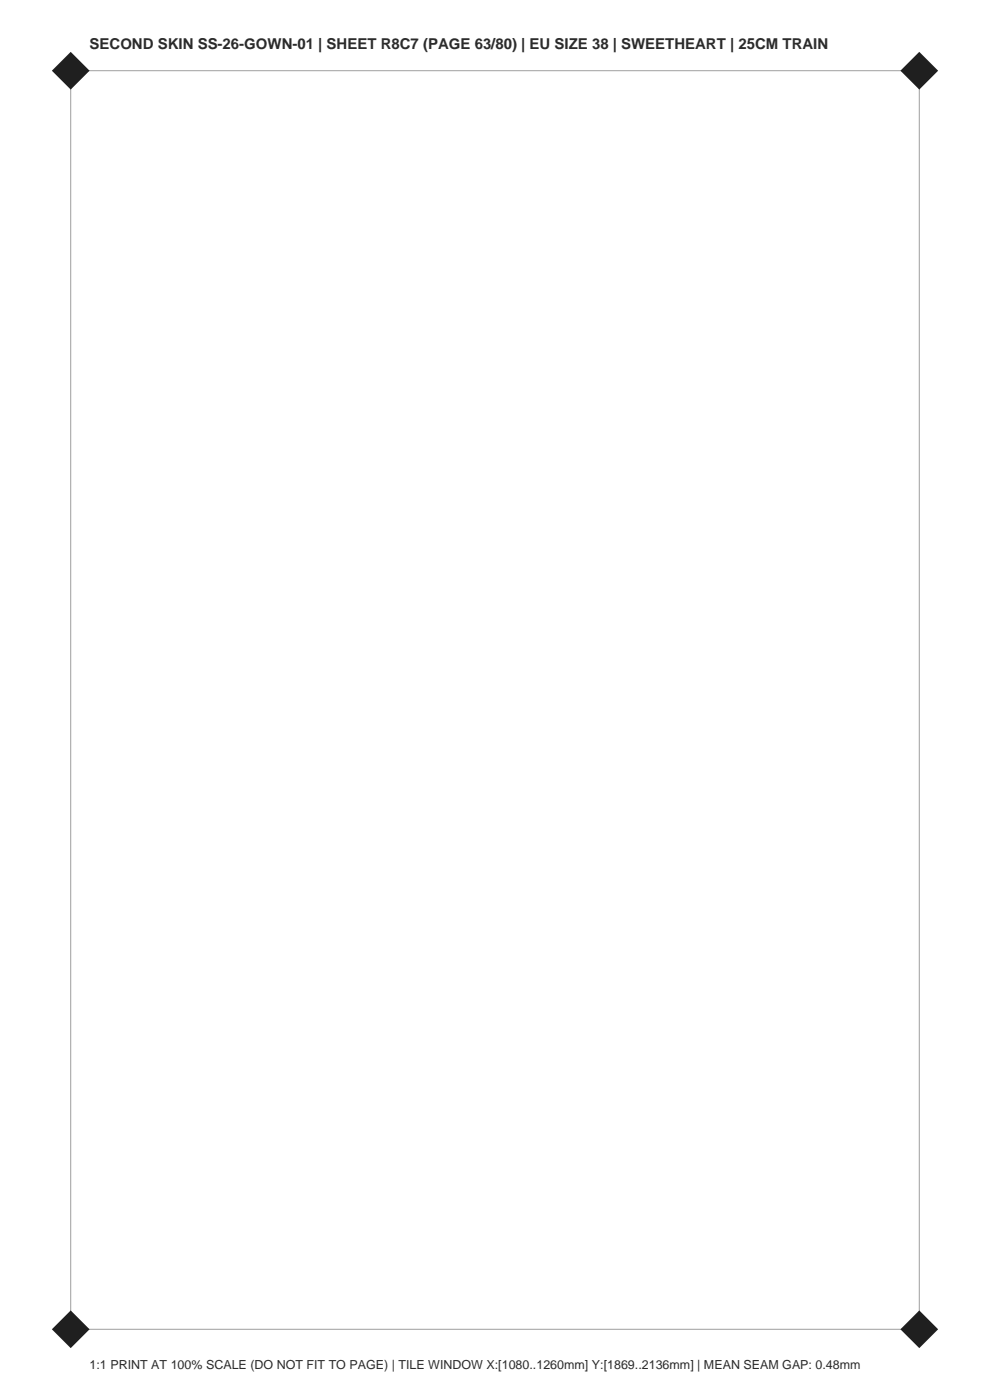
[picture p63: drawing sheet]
<svg xmlns="http://www.w3.org/2000/svg" width="210mm" height="297mm" viewBox="0 0 210 297" stroke-linecap="round" stroke-linejoin="round" font-family="sans-serif">
<defs><g id="words">
<text font-size="3.2" fill="#2e2b26" x="19" y="10.5">SECOND SKIN SS-26-GOWN-01 | SHEET R8C7 (PAGE 63/80) | EU SIZE 38 | SWEETHEART | 25CM TRAIN</text>
<text font-size="2.6" fill="#2e2b26" x="19" y="290.5">1:1 PRINT AT 100% SCALE (DO NOT FIT TO PAGE) | TILE WINDOW X:[1080..1260mm] Y:[1869..2136mm] | MEAN SEAM GAP: 0.48mm</text>
</g></defs>
<path d="M15 15h180v267h-180z" fill="none" stroke="#a69e8f" stroke-width=".21"/>
<g fill="#1f1f1f">
<path d="M11 282l4-4 4 4-4 4z" fill-rule="evenodd"/>
<path d="M191 282l4-4 4 4-4 4z" fill-rule="evenodd"/>
<path d="M11 15l4-4 4 4-4 4z" fill-rule="evenodd"/>
<path d="M191 15l4-4 4 4-4 4z" fill-rule="evenodd"/>
</g>
<use href="#words"/>
</svg>
